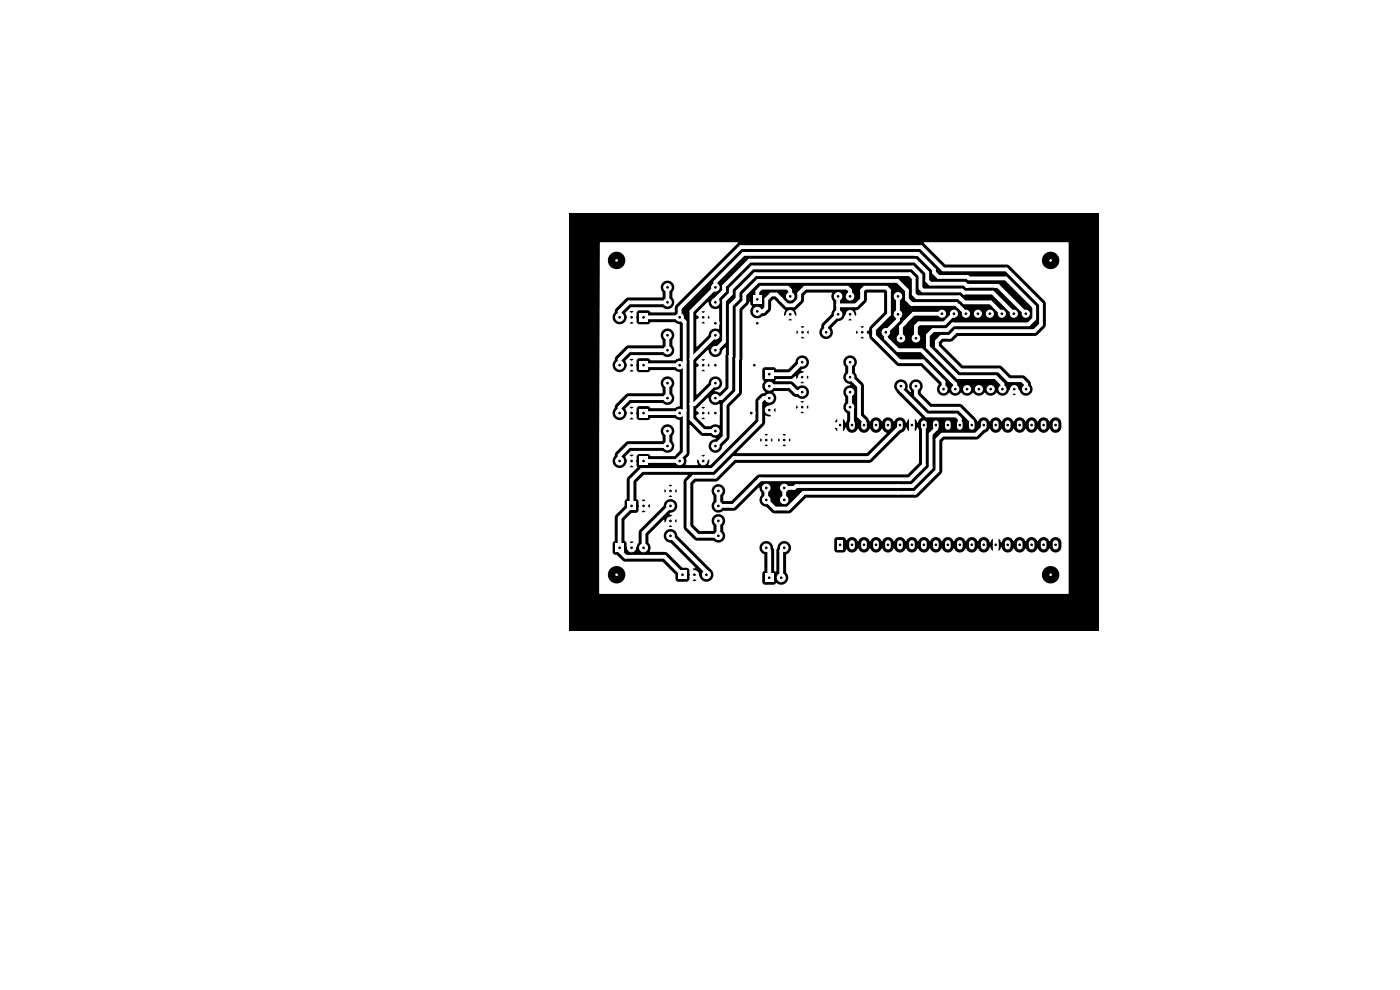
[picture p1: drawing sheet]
<svg xmlns="http://www.w3.org/2000/svg" width="297mm" height="210mm" viewBox="0 0 297 210" stroke-linecap="round" stroke-linejoin="round" font-family="sans-serif">
<path d="M120.7 45.2h112.3v88.6h-112.3z" fill="#000"/>
<g fill="#fff" stroke="#fff" stroke-width=".21">
<circle cx="166.4" cy="93.3" r=".8"/>
<circle cx="166.4" cy="103.5" r=".8"/>
<circle cx="141.6" cy="64.1" r=".8"/>
<circle cx="151.8" cy="64.1" r=".8"/>
<circle cx="141.6" cy="81.3" r=".8"/>
<circle cx="151.8" cy="81.3" r=".8"/>
<circle cx="142.2" cy="104.1" r=".8"/>
<circle cx="152.4" cy="104.1" r=".8"/>
</g>
<path d="M133.1 106.5h1.7v1.7h-1.7z" fill="#fff"/>
<g fill="#fff" stroke="#fff" stroke-width=".21">
<circle cx="136.5" cy="107.3" r=".85"/>
<circle cx="170.3" cy="70.5" r=".8"/>
<circle cx="175.3" cy="70.5" r=".8"/>
<circle cx="152.4" cy="107.3" r=".8"/>
<circle cx="142.2" cy="107.3" r=".8"/>
</g>
<path d="M177.6 114.6h1.2v2h-1.2z" fill="#fff"/>
<g fill="none" stroke="#fff" stroke-width="1.2">
<path d="M178.2 89.8v.8M180.8 89.8v.8M183.3 89.8v.8M185.8 89.8v.8M188.4 89.8v.8M190.9 89.8v.8M193.5 89.8v.8M196 89.8v.8M198.5 89.8v.8M201.1 89.8v.8M203.6 89.8v.8M206.2 89.8v.8"/>
<path d="M208.7 89.8v.8M211.2 89.8v.8M213.8 89.8v.8M216.3 89.8v.8M218.9 89.8v.8M221.4 89.8v.8M223.9 89.8v.8M180.8 115.2v.8M183.3 115.2v.8M185.8 115.2v.8M188.4 115.2v.8M190.9 115.2v.8"/>
<path d="M193.5 115.2v.8M196 115.2v.8M198.5 115.2v.8M201.1 115.2v.8M203.6 115.2v.8M206.2 115.2v.8M208.7 115.2v.8M211.2 115.2v.8M213.8 115.2v.8M216.3 115.2v.8M218.9 115.2v.8M221.4 115.2v.8"/>
<path d="M223.9 115.2v.8"/>
</g>
<g fill="#fff" stroke="#fff" stroke-width=".21">
<circle cx="141.6" cy="94.6" r=".8"/>
<circle cx="151.8" cy="94.6" r=".8"/>
<circle cx="191.1" cy="71.8" r=".8"/>
<circle cx="191.1" cy="81.9" r=".8"/>
<circle cx="142.2" cy="113.7" r=".8"/>
<circle cx="152.4" cy="113.7" r=".8"/>
<circle cx="144.2" cy="97.8" r=".8"/>
<circle cx="149.2" cy="97.8" r=".8"/>
</g>
<path d="M162.3 121.7h1.7v1.7h-1.7z" fill="#fff"/>
<g fill="#fff" stroke="#fff" stroke-width=".21">
<circle cx="165.7" cy="122.6" r=".85"/>
<circle cx="166.4" cy="106" r=".8"/>
<circle cx="166.4" cy="116.2" r=".8"/>
<circle cx="182.9" cy="70.5" r=".8"/>
<circle cx="187.9" cy="70.5" r=".8"/>
</g>
<path d="M135.7 86.8h1.7v1.7h-1.7z" fill="#fff"/>
<g fill="#fff" stroke="#fff" stroke-width=".21">
<circle cx="134" cy="87.6" r=".85"/>
<circle cx="131.4" cy="87.6" r=".85"/>
<circle cx="144.2" cy="67.3" r=".8"/>
<circle cx="149.2" cy="67.3" r=".8"/>
<circle cx="170.2" cy="76.8" r=".8"/>
<circle cx="180.3" cy="76.8" r=".8"/>
</g>
<path d="M135.7 96.9h1.7v1.7h-1.7z" fill="#fff"/>
<g fill="#fff" stroke="#fff" stroke-width=".21">
<circle cx="134" cy="97.8" r=".85"/>
<circle cx="131.4" cy="97.8" r=".85"/>
<circle cx="162.6" cy="93.3" r=".8"/>
<circle cx="162.6" cy="103.5" r=".8"/>
</g>
<path d="M162.3 78.5h1.7v1.7h-1.7z" fill="#fff"/>
<g fill="#fff" stroke="#fff" stroke-width=".21">
<circle cx="163.2" cy="81.9" r=".85"/>
<circle cx="163.2" cy="84.5" r=".85"/>
<circle cx="163.2" cy="87" r=".85"/>
<circle cx="141.6" cy="84.5" r=".8"/>
<circle cx="151.8" cy="84.5" r=".8"/>
<circle cx="170.2" cy="86.4" r=".8"/>
<circle cx="180.3" cy="86.4" r=".8"/>
<circle cx="167.6" cy="62.9" r=".8"/>
<circle cx="177.8" cy="62.9" r=".8"/>
</g>
<path d="M135.7 66.5h1.7v1.7h-1.7z" fill="#fff"/>
<g fill="#fff" stroke="#fff" stroke-width=".21">
<circle cx="134" cy="67.3" r=".85"/>
<circle cx="131.4" cy="67.3" r=".85"/>
<circle cx="170.2" cy="80" r=".8"/>
<circle cx="180.3" cy="80" r=".8"/>
<circle cx="194.3" cy="71.8" r=".8"/>
<circle cx="194.3" cy="81.9" r=".8"/>
<circle cx="180.3" cy="66.7" r=".8"/>
<circle cx="190.5" cy="66.7" r=".8"/>
</g>
<path d="M130.6 115.4h1.7v1.7h-1.7z" fill="#fff"/>
<g fill="#fff" stroke="#fff" stroke-width=".21">
<circle cx="134" cy="116.2" r=".85"/>
<circle cx="136.5" cy="116.2" r=".85"/>
</g>
<path d="M159.8 62.7h1.7v1.7h-1.7z" fill="#fff"/>
<g fill="#fff" stroke="#fff" stroke-width=".21">
<circle cx="160.7" cy="66" r=".85"/>
<circle cx="141.6" cy="71.1" r=".8"/>
<circle cx="151.8" cy="71.1" r=".8"/>
</g>
<path d="M143.9 121.1h1.7v1.7h-1.7z" fill="#fff"/>
<g fill="#fff" stroke="#fff" stroke-width=".21">
<circle cx="147.3" cy="121.9" r=".85"/>
<circle cx="149.9" cy="121.9" r=".85"/>
</g>
<path d="M135.7 76.6h1.7v1.7h-1.7z" fill="#fff"/>
<g fill="#fff" stroke="#fff" stroke-width=".21">
<circle cx="134" cy="77.5" r=".85"/>
<circle cx="131.4" cy="77.5" r=".85"/>
<circle cx="167.6" cy="66.7" r=".8"/>
<circle cx="177.8" cy="66.7" r=".8"/>
<circle cx="162.6" cy="106" r=".8"/>
<circle cx="162.6" cy="116.2" r=".8"/>
<circle cx="144.2" cy="87.6" r=".8"/>
<circle cx="149.2" cy="87.6" r=".8"/>
<circle cx="141.6" cy="74.3" r=".8"/>
<circle cx="151.8" cy="74.3" r=".8"/>
<circle cx="141.6" cy="91.4" r=".8"/>
<circle cx="151.8" cy="91.4" r=".8"/>
<circle cx="142.2" cy="110.5" r=".8"/>
<circle cx="152.4" cy="110.5" r=".8"/>
<circle cx="180.3" cy="62.9" r=".8"/>
<circle cx="190.5" cy="62.9" r=".8"/>
<circle cx="180.3" cy="83.2" r=".8"/>
<circle cx="170.2" cy="83.2" r=".8"/>
<circle cx="141.6" cy="61" r=".8"/>
<circle cx="151.8" cy="61" r=".8"/>
<circle cx="144.2" cy="77.5" r=".8"/>
<circle cx="149.2" cy="77.5" r=".8"/>
<circle cx="217.6" cy="66.5" r=".75"/>
<circle cx="215.1" cy="66.5" r=".75"/>
<circle cx="212.5" cy="66.5" r=".75"/>
<circle cx="210" cy="66.5" r=".75"/>
<circle cx="207.5" cy="66.5" r=".75"/>
<circle cx="204.9" cy="66.5" r=".75"/>
<circle cx="202.4" cy="66.5" r=".75"/>
<circle cx="199.8" cy="66.5" r=".75"/>
<circle cx="200.2" cy="82.5" r=".75"/>
<circle cx="202.7" cy="82.5" r=".75"/>
<circle cx="205.2" cy="82.5" r=".75"/>
<circle cx="207.7" cy="82.5" r=".75"/>
<circle cx="210.2" cy="82.5" r=".75"/>
<circle cx="212.7" cy="82.5" r=".75"/>
<circle cx="215.2" cy="82.5" r=".75"/>
<circle cx="217.7" cy="82.5" r=".75"/>
<circle cx="151.8" cy="87.6" r=".8"/>
<circle cx="159.4" cy="87.6" r=".8"/>
<circle cx="160" cy="77.5" r=".8"/>
<circle cx="151.8" cy="77.5" r=".8"/>
<circle cx="151.8" cy="68.6" r=".8"/>
<circle cx="160.7" cy="68.6" r=".8"/>
</g>
<path d="M159 55.3h35.2M196.7 59.6l.6 .6M141.6 61v3.1h-8.2l-2 2v1.2M151.8 63.6v.5M152.2 63.2v.9M204.6 60.2l.5 .4M205.1 60.6h.1M211.2 60.6h.5M211.2 60.6h.1M198.5 90.2v.8l-1.1 1.1v7.1l-3.8 3.9h-24.7l-.4 .4h-2.1v2.5" fill="none" stroke="#fff" stroke-width=".8"/>
<circle cx="205.1" cy="60.6" r=".4" fill="#fff"/>
<g fill="none" stroke="#fff" stroke-width=".8">
<path d="M159 55.3l-5.4 5.4v1l-1.8 1.9M194.2 55.3l2.5 2.5v1.8M194.8 53.9h-37.1l-5.9 5.9v1.2M205.2 58.7l.3 .4M151.8 64.1h.4M151.8 71.1l-5.1 5.1M196.8 73.6l6.4 6.4h8l1.5 1.5v1.1M197.3 60.2h7.3M202.2 68.8l-1.3 1.2h-2.9M205.1 60.6h.1M205.1 60.6h6.1M211.7 60.6l5.9 6"/>
<path d="M219.4 67.6l-1.2 1.2M141.6 81.3v3.2h-8.2l-2 1.9v1.2M146.7 85.7v3.2M149.2 91.4h2.6"/>
</g>
<circle cx="194.2" cy="53.9" r=".4" fill="#fff"/>
<g fill="none" stroke="#fff" stroke-width=".8">
<path d="M194.8 53.9l3.3 3.3v.6l1 .9h6.1M205.5 59.1h7.9l6 6v2.5M136.5 67.3h7.7M141.6 71.1v3.2h-8.2l-2 2v1.2M144.2 67.3l1 1v27.8l-1 1v.7h-7.7M144.2 67.3v-1.9l12.9-13h38.3l4.7 4.8h13.4l7.3 7.3v4.3l-1.4 1.4h-16.7l-1.2 1.3h-1.8l-.9 .9v1.1l5 5.1h8.1l2.1 2h2.8l.9 .9v1.1M145.2 76.8l-.6 .7h-8.1M151.8 61l-5.1 5v19.7h.6l4.5-4.4M167.6 62.9v-1.3l-.5-.6h-5.6l-.8 .9v1.6M170.2 76.8l-2.6 2.6h-4.4M177.8 64.8h3.8l1.3-1.3v-1.9l.5-.6h4.6l.6 .6v5.1l-3.2 3.2v1.3l5.4 5.4h5l4.4 4.4v1.6M177.8 62.9v3.8l-2.5 2.5v1.3"/>
<path d="M180.3 62.9v-1.3l-.5-.6h-9.1l-1.2 1.2v1.4l-1.2 1.2h-1.4l-2.2-2.3h-1.1l-1 1v1.9l-.7 .6h-1.2M180.3 76.8v3.2l1.9 1.9v6.4l1.1 1v.9M190.5 62.9v5l-2.6 2.6v1.2l2.6 2.6h5l7.2 7.2v1.1M198 70l-1.2 1.1v2.5M199.8 66.6h-6l-2.7 2.7v2.5M202.2 68.8h16M202.4 66.6l-2.1 2h-5.4l-.6 .6v2.6M204 65.6h.1M204.6 62.1h.1M204.9 66.6l-2.1-2.1h-9.4l-1-1v-1.9l-2-2h-29.6l-2.9 2.9v1.4l-1.4 1.5-.1 17.7-2.7 2.7v6.8l-1.9 2M212.5 66.6l-2.4-2.5h-5.5l-1.2-1h-8.9l-.7-.7v-3.4l-.8-.8h-32.8l-3.7 3.7v1.4l-1.5 1.5-.1 17.8-1.9 1.9h-1.2M215.1 66.6l-4.5-4.5h-6.1l-.5-.5h-8.2l-.5-.5v-2.7l-1.7-1.7h-34l-4.6 4.6v1l-1.4 1.4v8.8l-1.8 1.8"/>
<path d="M141.6 91.4v3.2h-8.2l-2 2v1.2M145.2 87l-.6 .6h-8.1M146.7 88.9l2.5 2.5M163.2 84.5h-1.2l-.7 .7v4.3l-10.2 10.2h-15l-2.1 2.2v5.4l-2.6 2.6v6.9l1.3 1.3h8.3l3.8 3.8M163.2 81.9h4.4l1.3 1.3h1.3M180.3 83.2v3.2l.5 .4v3.4M190.9 90.2v.4l-6.6 6.6h-28.6l-4 3.9h-4.5l-1.2 1.1v9.6l2 1.9h4.4v-3.2M191.1 81.9v.8l5.5 5.4h6.3l.7 .8v1.3M194.3 81.9v1.9l2.9 2.9h6.3l2.7 2.7v.8M196 90.2v8.4l-3 3.1h-31.8l-5.6 5.6h-3.2v-3.2M208.7 90.2v.4l-1.6 1.6h-7.2l-1 1v6.6l-4.7 4.7h-23.7l-3.4 3.4h-2.7l-1.8-1.9v-2.5M142.2 107.3l-5.7 5.7v3.2"/>
<path d="M142.2 113.7l7.7 7.6v.6M162.6 116.2l.6 .6v5.8M166.4 116.2l-.7 .6v5.8M170.1 104.9h.1l-3 3"/>
</g>
<g fill="#fff">
<path d="M127.3 51.4l29.2 .1-13.1 13.2-.3 .6v1h-5l-.6-.5h-1.9l-.5 .4-.1 .9-.2 .2 .2 .2 .1 .9 .5 .4h1.9l.6-.5h5l1.1 .5v7.2l-1.1 .4h-5l-.6-.4h-1.9l-.5 .4-.1 .8-.2 .3 .2 .2 .1 .9 .5 .4h1.9l.6-.5h5l1.1 .4v7.2l-1.1 .5h-5l-.6-.5h-1.9l-.5 .4-.1 .9-.2 .2 .2 .3 .1 .8 .5 .4h1.9l.6-.4h5l1.1 .4v6.5l-1.1 1.2h-5l-.7-.5h-1.8l-.4 .2-.2 1-.2 .3 .2 .2 .2 1.2-2.2 2.4-.1 4.2-.4 .4v1.2l-2.1 2.2v5.1l-.4 .6v1.9l.2 .4 .6 .1 1.3 1.2 .5 .2 8 .1 2.7 2.7v1.1l.5 .4 4-.2-.5-.4-.4 .4h-.8l.3-1.3h.4a.5 .5 0 0 0 .7 .5 .5 .5 0 0 0 .2-.8 .5 .5 0 0 0-.8 .1l-.1 .2h-.4l-.2-1.1-.2-.2-1.3-.2-3.2-3.2-3.5-.1-.2-.2a1.6 1.6 0 0 0-.2-1.8v-1.5h3.2a1.51 1.51 0 0 0 1.4 1.5l5.3 5.3v.1l-.6 .1 1.5 1.5a1.53 1.53 0 0 0 2.4 1 1.53 1.53 0 0 0-.3-2.6l-4.4-4.4h15a1.67 1.67 0 0 0 1.1 1.6v3.3l-.5 .6 .1 2.1 .5 .3h1.8l.5-.3a1.54 1.54 0 0 0 2 0 1.54 1.54 0 0 0 .4-1.9h54v.2a1.85 1.85 0 0 0 2.8 1.5 1.85 1.85 0 0 0 0-3.2 1.85 1.85 0 0 0-2.8 1.5h-54l-.2-.4v-3.8a1.45 1.45 0 0 0 1-1.7 1.45 1.45 0 0 0-1.6-1.1 1.45 1.45 0 0 0-1.3 1.4l-.2 .5v4.5l-.1 .1-.4-.3v-4.3a3.2 3.2 0 0 0-1.1-1.8 1.44 1.44 0 0 0-2 1.2h-15l-2.4-2.4a1.46 1.46 0 0 0-1.4-1.5 1.46 1.46 0 0 0-1.5 1.4l-3.2-.1 1.7-1.8h3.3l-.4-.4-.4 .4h-2.5l1.5-1.4 .1 .1 .1 .5 .4-.5 .4 .1a.4 .4 0 0 0 .5 .4 .4 .4 0 0 0 .3-.4h.5l.4 .4v-.8l-.4 .4-.5-.1a.4 .4 0 0 0-.4-.3 .4 .4 0 0 0-.4 .3h-.4l1.2-1.1-.6-.2 .2-.3a1.46 1.46 0 0 0 1.5-1.5 1.46 1.46 0 0 0-1.5-1.4 1.46 1.46 0 0 0-1.4 1.4l-5.1 5.1-.2 .5v2.3l-.5 .8-.7 .6a.5 .5 0 0 0 0-.8 .5 .5 0 0 0-.7 0 .5 .5 0 0 0 0 .8l-.7-.6v-.7l-.1-.4h.8l.4 .5 .4-.5h-1.6l-.3-.2v-4.4l1.5-1.5h.9l.4-.2h1.7l-.5-.4-.4 .4h-.8l.3-1.4h.4v.2a.5 .5 0 0 0 .6 .4 .5 .5 0 0 0 .4-.5h.4l.4 .4v-.8l-.4 .4-.4-.1a.5 .5 0 0 0-.5-.4 .5 .5 0 0 0-.5 .4l-.5-.1-.2-1.1h.8l.4 .5 .5-.5h-1.7l-.3-.2v-.4h7.6l-.4-.4-.4 .4h-6.8v-1.4h5.9l.1 .5 .3-.4 .5 .1a.4 .4 0 0 0 .5 .3 .4 .4 0 0 0 .3-.4h.5l.4 .4v-.8l-.4 .4h-.5a.4 .4 0 0 0-.4-.4 .4 .4 0 0 0-.4 .4h-.5l-.3-.4-.1 .3h-5.9v-1.1h6.8l.4 .4 .4-.4h-7.6v-.6l1.6-1.6 9.3 .1v.1l-.7 .7-.2 .5 .1 10 .1 .3 2.3 2.2 3.9 .1 .3 .2a1.43 1.43 0 0 0 1.9-.4h23.4v2.2l.2 .4 1.7 .1 .4-.2 .2-.5a1.39 1.39 0 0 0 1.3 .7 1.39 1.39 0 0 0 1.2-.9 1.36 1.36 0 0 0 1.3 .9 1.36 1.36 0 0 0 1.3-.9 1.36 1.36 0 0 0 1.2 .9 1.36 1.36 0 0 0 1.3-.9 1.36 1.36 0 0 0 1.3 .9 1.36 1.36 0 0 0 1.2-.9 1.36 1.36 0 0 0 1.3 .9 1.36 1.36 0 0 0 1.3-.9 1.36 1.36 0 0 0 1.2 .9 1.36 1.36 0 0 0 1.3-.9 1.36 1.36 0 0 0 1.3 .9 1.36 1.36 0 0 0 1.3-.9 1.36 1.36 0 0 0 1.2 .9 1.36 1.36 0 0 0 1.3-.9 1.36 1.36 0 0 0 1.3 .9 1.36 1.36 0 0 0 1.2-.9 1.36 1.36 0 0 0 1.3 .9 1.36 1.36 0 0 0 1.3-.9 1.36 1.36 0 0 0 1.2 .9 1.36 1.36 0 0 0 1.3-.9 1.35 1.35 0 0 0 1.4 .9 1.35 1.35 0 0 0 1.2-1.1l.6 .8v-1.4l.2 .1a.4 .4 0 0 0 .7 .3 .4 .4 0 0 0 0-.7 .4 .4 0 0 0-.7 .3h-.2v-1.3h1.2v2.7l.5-.8h.2a1.29 1.29 0 0 0 1.2 1.1 1.29 1.29 0 0 0 1.3-.9 1.36 1.36 0 0 0 1.3 .9 1.36 1.36 0 0 0 1.3-.9 1.36 1.36 0 0 0 1.2 .9 1.36 1.36 0 0 0 1.3-.9 1.36 1.36 0 0 0 1.3 .9 1.36 1.36 0 0 0 1.3-.9 1.31 1.31 0 0 0 1.3 .9 1.31 1.31 0 0 0 1.2-1.1l-.1-1.2a1.29 1.29 0 0 0-1.2-1 1.29 1.29 0 0 0-1.2 .9 1.36 1.36 0 0 0-1.3-.9 1.36 1.36 0 0 0-1.3 .9 1.36 1.36 0 0 0-1.2-.9 1.36 1.36 0 0 0-1.3 .9 1.36 1.36 0 0 0-1.3-.9 1.36 1.36 0 0 0-1.2 .9 1.35 1.35 0 0 0-1.4-.9 1.35 1.35 0 0 0-1.2 1.2l-.7-.9h-1.2l-.5 .8h-.2a1.29 1.29 0 0 0-1.1-1.1 1.29 1.29 0 0 0-1.4 .9 1.36 1.36 0 0 0-1.2-.9 1.36 1.36 0 0 0-1.3 .9 1.36 1.36 0 0 0-1.3-.9 1.36 1.36 0 0 0-1.2 .9 1.36 1.36 0 0 0-1.3-.9 1.36 1.36 0 0 0-1.3 .9 1.36 1.36 0 0 0-1.2-.9 1.36 1.36 0 0 0-1.3 .9 1.36 1.36 0 0 0-1.3-.9 1.36 1.36 0 0 0-1.3 .9 1.36 1.36 0 0 0-1.2-.9 1.36 1.36 0 0 0-1.3 .9 1.36 1.36 0 0 0-1.3-.9 1.36 1.36 0 0 0-1.2 .9 1.36 1.36 0 0 0-1.3-.9 1.36 1.36 0 0 0-1.3 .9 1.36 1.36 0 0 0-1.2-.9 1.36 1.36 0 0 0-1.3 .9 1.36 1.36 0 0 0-1.3-.9 1.36 1.36 0 0 0-1.3 .9 1.38 1.38 0 0 0-1.1-.9 1.38 1.38 0 0 0-1.3 .7l-.4-.5-.3-.2-1.5 .1-.4 .5h-23.4v-.1a1.53 1.53 0 0 0-.2-1.8l.1-1.1a1.45 1.45 0 0 0-.1-2.1 1.45 1.45 0 0 0-2.1 .1 1.45 1.45 0 0 0 .1 2l-.1 1.1h-2.9l-1.3-1.2v-7.4h3.9l.1 .7 .3 .5v1.1a1.47 1.47 0 0 0 0 2 1.47 1.47 0 0 0 2 .1l2.7-.2 4.9-4.8 .5 1.1v.5a1.49 1.49 0 0 0-.3 1.6 1.49 1.49 0 0 0 1.4 .9l1.5 1.4h3.2l.6-.2 3.1-3.1 23.5-.1 .3-.2 5-5 .1-.4v-6.2l.4-.4 7.1-.1 1.5-1.4 .6-.3 .5-.6a1.36 1.36 0 0 0 1.2 .9 1.36 1.36 0 0 0 1.3-.9 1.36 1.36 0 0 0 1.3 .9 1.36 1.36 0 0 0 1.2-.9 1.36 1.36 0 0 0 1.3 .9 1.36 1.36 0 0 0 1.3-.9 1.36 1.36 0 0 0 1.2 .9 1.36 1.36 0 0 0 1.3-.9 1.36 1.36 0 0 0 1.3 .9 1.36 1.36 0 0 0 1.2-.9 1.31 1.31 0 0 0 1.4 .9 1.31 1.31 0 0 0 1.2-1.1l-.1-1.2a1.29 1.29 0 0 0-1.2-1 1.29 1.29 0 0 0-1.2 .9 1.36 1.36 0 0 0-1.3-.9 1.36 1.36 0 0 0-1.3 .9 1.36 1.36 0 0 0-1.2-.9 1.36 1.36 0 0 0-1.3 .9 1.36 1.36 0 0 0-1.3-.9 1.36 1.36 0 0 0-1.2 .9 1.36 1.36 0 0 0-1.3-.9 1.36 1.36 0 0 0-1.3 .9 1.36 1.36 0 0 0-1.2-.9 1.36 1.36 0 0 0-1.3 .9 1.36 1.36 0 0 0-1.3-.9 1.36 1.36 0 0 0-1.3 .9l-.4-.7-3-2.9-.4-.1-6-.1-2.2-2.2v-.5a1.47 1.47 0 0 0-.2-2.1 1.47 1.47 0 0 0-2.1 .2 1.47 1.47 0 0 0 .2 2.1h-.2l-.6-.5a1.47 1.47 0 0 0-1.6-2.1 1.47 1.47 0 0 0-.8 2.5l.2 .3 5.2 5.2-.6 .6-.2 .6-.6-.9v2.7l.5-.8 .4 .6v6.9l-2.4 2.4h-31.5l-.5 .3-5.4 5.3-1.7 .1v-1.2a1.44 1.44 0 0 0-.5-2.3 1.44 1.44 0 0 0-2 1.2h-3.9v-1.4l.5-.4h4.2l.4-.2 4-3.8h28.4l.4-.2 6.2-6.2a1.46 1.46 0 0 0 1-1.1l.7 .8v-1.4l.2 .1a.4 .4 0 0 0 .6 .3 .4 .4 0 0 0 0-.7 .4 .4 0 0 0-.6 .3h-.2v-1.3l-.6 .8h-.1a1.3 1.3 0 0 0-1.2-1.1 1.3 1.3 0 0 0-1.3 .9 1.36 1.36 0 0 0-1.3-.9 1.36 1.36 0 0 0-1.3 .9 1.36 1.36 0 0 0-1.2-.9 1.36 1.36 0 0 0-1.3 .9l-1.3-1.6v-6l-.3-.5-1.2-1.3-.4-1v-1.2a1.45 1.45 0 0 0-.1-2 1.45 1.45 0 0 0-2 0 1.45 1.45 0 0 0 0 2.1v1.1a1.52 1.52 0 0 0-.2 1.6 1.52 1.52 0 0 0 1.3 .9v.2a1.53 1.53 0 0 0-1.4 .9 1.53 1.53 0 0 0 .3 1.6v1.2a1.52 1.52 0 0 0 .4 2.3v1.4l-.2 .5h-.2l-.5-.8v2.7l.7-.8a1.33 1.33 0 0 0 1.1 1.1 1.33 1.33 0 0 0 1.4-.9 1.36 1.36 0 0 0 1.3 .9 1.36 1.36 0 0 0 1.3-.9 1.36 1.36 0 0 0 1.2 .9 1.36 1.36 0 0 0 1.3-.9l1 1-4.2 4.2-27.5-.1 1.3-1.4h9.1l-.4-.4-.4 .4h-3l-.4-.4-.4 .4h-4.5l1.3-1.4h2.3v.5l.4-.4 .5 .1a.4 .4 0 0 0 .4 .3 .4 .4 0 0 0 .4-.4h.4l.4 .4 .1-.5h1.2v.5l.4-.4h.5a.4 .4 0 0 0 .3 .4 .4 .4 0 0 0 .5-.4h.4l.4 .4v-.7l-.4 .3h-.4a.4 .4 0 0 0-.4-.4 .4 .4 0 0 0-.4 .4h-.5l-.4-.3v.2h-1.2l-.1-.2-.4 .3h-.4a.4 .4 0 0 0-.4-.4 .4 .4 0 0 0-.4 .4h-.5l-.4-.3v.2h-2.3l1.2-1.1h2l.4 .4 .4-.4h3l.4 .4 .4-.4h-6.6l1.3-1.3h15.6l.5 .7v-.7h-16.1l.6-.7h15.7a.4 .4 0 0 0 .5 .5 .4 .4 0 0 0 .2-.7 .4 .4 0 0 0-.7 .1l-15.7 .1 .2-.5h15.3v-.8l-.5 .8h-14.8v-1.4l1.3 .1-.6-.7h7.6l-.4-.4-.4 .4h-6.8l-.2-.2a.5 .5 0 0 0 .6 .1 .5 .5 0 0 0 .3-.5h.3l.5 .4v-.8l-.5 .4-.3-.1a.5 .5 0 0 0-.3-.4 .5 .5 0 0 0-.6 .1l.3-.3h5.8v.5l.4-.5 .5 .1a.4 .4 0 0 0 .4 .4 .4 .4 0 0 0 .4-.4h.4l.4 .4v-.8l-.4 .4-.4-.1a.4 .4 0 0 0-.4-.3 .4 .4 0 0 0-.4 .3h-.5l-.4-.3v.3h-5.8l1.1-.7 .3-.5h5.3l.4 .4 .4-.4h-6.1a1.66 1.66 0 0 0-.4-1.9l.2-.2h2.9l1.2 1.1 .7 .1a1.47 1.47 0 0 0 2.1 0 1.47 1.47 0 0 0 0-2 1.47 1.47 0 0 0-2-.2l-.8-.8h2.2l-.4-.3-.4 .3h-1.4l-.7-.3h-3.1l-.1-.2 .2-.3h3.2l.8-.6 .2 .1v.5l.5-.4h.4a.4 .4 0 0 0 .4 .4 .4 .4 0 0 0 .4-.4h.4l.4 .4v-.8l-.4 .4h-.4a.4 .4 0 0 0-.4-.4 .4 .4 0 0 0-.4 .4h-.4l1.2-1.2-.6-.2 .2-.3a1.46 1.46 0 0 0 1.4-1.5 1.46 1.46 0 0 0-1.4-1.4 1.46 1.46 0 0 0-1.5 1.4l-1.5 1.5h-2.5l-.6-.4h-2l-.4 .5 .1 2.1a.47 .47 0 0 1 .3 .4 .47 .47 0 0 1-.3 .4 1.68 1.68 0 0 0 .5 1.9l-1 .5-1 1.2-.1 4.2-9.5 9.5h-.4l.2-.7-.1-.5-.7 .7h-.2a.4 .4 0 0 0 0-.6 .4 .4 0 0 0-.6 0 .4 .4 0 0 0 0 .6h-.2l-.8-.7 .1 1.2h-2.6l.2-.7-.1-.7 .7-.6h2.6l.4 .3 .4-.3h-3.4l.1-.4v-6h.2l2.2 2.2 2 .1 1.1 .4v.2a1.47 1.47 0 0 0-1.5 1.4 1.47 1.47 0 0 0 1.4 1.5 1.47 1.47 0 0 0 1.5-1.4l1.3-1.3 .3-.6v-6.5l2.4-2.4 .2-.6 .1-11.5h13.2l-.4-.4-.4 .4h-12.4v-1.3h11.5v.5l.4-.5 .5 .1a.4 .4 0 0 0 .4 .4 .4 .4 0 0 0 .4-.4h.4l.4 .4v-.8l-.4 .4-.4-.1a.4 .4 0 0 0-.4-.3 .4 .4 0 0 0-.4 .3h-.5l-.4-.3v.3h-11.5v-1.2h12.4l.4 .4 .4-.4h-13.2v-1.3h10.5l-.4-.4-.4 .4h-9.7v-2.1l1.2-1.2 .3-.6 .2 .1v.5a.47 .47 0 0 1 .3 .4 .47 .47 0 0 1-.2 .5 1.51 1.51 0 0 0 .6 1.8 1.51 1.51 0 0 0 1.9-.2l.4-.1 .5-.3a1.73 1.73 0 0 0 .9-1.2v-1.6l.6-.4 2.1 2.1a.25 .25 0 0 1 .3 .1 .25 .25 0 0 1-.1 .3l-.2 .6 .1 .5 .7-.8h.2a.43 .43 0 0 0 .2 .8 .43 .43 0 0 0 .5-.6l-.1-.1 .2-.1 .8 .8v-.5l-.2-.8 1.6-1.6 .3-.5v-1.1l.6-.5h5.2l.1 .1a1.54 1.54 0 0 0 .3 1.7v1.7l-.5 1.1-1.8 1.9-.3 .9a1.44 1.44 0 0 0-.1 1.9 1.44 1.44 0 0 0 1.9 .3h7.3l-.4-.4-.4 .4h-6.5l.5-.5 .2-.8h4.9l.1 .5 .3-.5h.5a.4 .4 0 0 0 .5 .5 .4 .4 0 0 0 .2-.7 .4 .4 0 0 0-.7 .1l-.5 .1-.3-.3-.1 .3h-4.9l-.3-.8 .3-.4h5.8l.4 .4 .4-.4h-6.6l1.2-1.1 .6-.2h2.2l-.4-.4-.4 .4h-1.4l1.3-1.6 .3 .1a.4 .4 0 0 0 0 .6 .4 .4 0 0 0 .5 0 .4 .4 0 0 0 0-.6l.3-.1 .7 .8v-.5l-.1-.7 .8-.3 1.5-1.6 .2-1.9h3.5v4.2l-2.9 2.9-.2 .9-.6 .4 .6 .4 .1 .8 5.8 5.8 .4 .2h4.7l3.7 3.8a1.48 1.48 0 0 0 .2 2.1 1.48 1.48 0 0 0 2.1-.3 1.52 1.52 0 0 0 2.5 0 1.51 1.51 0 0 0 2.5 0 1.52 1.52 0 0 0 2.5 0 1.51 1.51 0 0 0 2.5 0 1.46 1.46 0 0 0 2 .5h2.1l-.3-.4-.4 .4h-1.4l.3-.3 .4-.7 .7-.6a.5 .5 0 0 0 0 .7 .5 .5 0 0 0 .7 0 .5 .5 0 0 0 0-.7l.8 .6a1.41 1.41 0 0 0 2 1 1.41 1.41 0 0 0 .4-2.2l-.2-.8-1.2-1.1-2.9-.1-2.2-2-8-.1-4.4-4.4v-.2l.3-.4 1.9-.1 1.2-1.1 16.5-.1 1.9-1.7 .2-.4 .1-4.7-.3-.6-7.5-7.5-.3-.1-13.2-.1-1.1-1h21.5a1.85 1.85 0 0 0 2.6 1.8 1.85 1.85 0 0 0 .4-3.1 1.85 1.85 0 0 0-2.9 1.1l-.1 .2h-21.5l-3.5-3.6h30.7l-.1 74.5h-99.4l-.1-4.2h1.9a1.85 1.85 0 0 0 2.6 1.8 1.85 1.85 0 0 0 .4-3.1 1.85 1.85 0 0 0-3 1.1v.2h-1.9v-24.1h2.9a1.49 1.49 0 0 0 2.2 1.4h2.2l-.4-.5-.4 .5h-1.4l.5-.5 .4-.9h.4a.5 .5 0 0 0 .6 .6 .5 .5 0 0 0 .3-.8 .5 .5 0 0 0-.9 .1v.1h-.4l-.4-.8 .3-.4h.6l.4 .4 .4-.4h-1.4l.9-.8h6.7a1.46 1.46 0 0 0 2.1-.1 1.46 1.46 0 0 0-.1-2l.1-1.2a1.45 1.45 0 0 0-.1-2 1.45 1.45 0 0 0-2.1 .1 1.45 1.45 0 0 0 .1 2v1l-.2 .1h-7.3l-2.5 2.3-.6 1.8h-2.9v-10.2h2.9v.2a1.49 1.49 0 0 0 2.2 1.2h2.2l-.4-.4-.4 .4h-1.4l.5-.5 .4-.8h.4a.5 .5 0 0 0 .6 .5 .5 .5 0 0 0 .3-.8 .5 .5 0 0 0-.9 .1v.2h-.4l-.4-.9 .3-.3h.6l.4 .4 .4-.4h-1.4l.9-.9h6.7a1.46 1.46 0 0 0 2.1-.1 1.46 1.46 0 0 0-.1-2l.1-1.1a1.45 1.45 0 0 0-.1-2.1 1.45 1.45 0 0 0-2.1 .1 1.45 1.45 0 0 0 .1 2v1l-.2 .1-7.3 .1-2.5 2.3-.6 1.7h-2.9l.1-10.1h2.8v.2a1.49 1.49 0 0 0 2.2 1.1h2.2l-.4-.4-.4 .4h-1.4l.5-.5 .4-.8h.4a.5 .5 0 0 0 .6 .6 .5 .5 0 0 0 .3-.9 .5 .5 0 0 0-.9 .2v.1h-.4l-.4-.8 .3-.4h.6l.4 .4 .4-.4h-1.4l.9-.9 6.7 .1a1.46 1.46 0 0 0 2.1-.1 1.46 1.46 0 0 0-.1-2.1l.1-1.1a1.45 1.45 0 0 0-.1-2 1.45 1.45 0 0 0-2.1 0 1.45 1.45 0 0 0 .1 2.1v.9l-.2 .2h-7.3l-2.5 2.3-.6 1.8h-2.8v-10.2h2.8v.2a1.49 1.49 0 0 0 2.2 1.2h2.2l-.4-.4-.4 .4h-1.4l.5-.5 .4-.9h.4a.5 .5 0 0 0 .6 .6 .5 .5 0 0 0 .3-.8 .5 .5 0 0 0-.9 .1v.1h-.4l-.4-.8 .3-.4h.6l.4 .5 .4-.5h-1.4l.9-.8h6.7a1.46 1.46 0 0 0 2.1-.1 1.46 1.46 0 0 0-.1-2l.1-1.2a1.45 1.45 0 0 0-.1-2 1.45 1.45 0 0 0-2.1 .1 1.45 1.45 0 0 0 .1 2v1l-.2 .1h-7.3l-2.5 2.3-.6 1.8h-2.8v-12.1h1.8a1.85 1.85 0 0 0 2.6 1.8 1.85 1.85 0 0 0 .4-3.1 1.85 1.85 0 0 0-3 1.1v.2h-1.8z"/>
<path d="M147.7 86.7l.4-.3h.7l.4 .4 .4-.4h-1.5l2.1-2a1.59 1.59 0 0 0 2.4 1.3l.1 4.5a1.85 1.85 0 0 0-2 .2h-1.1l-1.5-1.5h1.5l-.4-.4-.4 .4h-.7l-.3-.4-.1-.5h.2l.4-.4h.5a.4 .4 0 0 0 .4 .4 .4 .4 0 0 0 .4-.4h.4l.4 .4v-.8l-.4 .4h-.4a.4 .4 0 0 0-.4-.4 .4 .4 0 0 0-.4 .4h-.5l-.5-.3z"/>
<path d="M148.1 76.2h.7l.4 .4 .4-.4h-1.5l2.1-2a1.49 1.49 0 0 0 1.5 1.5 1.49 1.49 0 0 0 1.5-1.4l.6-.6h.2l-.1 8.4-1.2 1.2-1-.3v-.2a1.48 1.48 0 0 0 1.5-1.4 1.48 1.48 0 0 0-1.4-1.5 1.48 1.48 0 0 0-1.5 1.4l-2.4 2.3h-.2v-4.9h1.9l-.4-.4-.4 .4h-1.1v-.8h.2l.4-.5h.5a.4 .4 0 0 0 .4 .5 .4 .4 0 0 0 .4-.4h.4l.4 .4v-.8l-.4 .4h-.4a.4 .4 0 0 0-.4-.4 .4 .4 0 0 0-.4 .3h-.5l-.6-.3v-.5z"/>
<path d="M148.1 66.1h.7l.4 .4 .4-.4h-1.5l2.1-2.1a1.59 1.59 0 0 0 2.3 1.4v4.4a1.6 1.6 0 0 0-2.2 1.3l-2.4 2.4h-.2v-5h1.9l-.4-.3-.4 .3h-1.1v-.8h.2l.4-.4h.5a.4 .4 0 0 0 .4 .4 .4 .4 0 0 0 .4-.4h.4l.4 .4v-.8l-.4 .4h-.4a.4 .4 0 0 0-.4-.4 .4 .4 0 0 0-.4 .4h-.5l-.6-.4v-.4z"/>
</g>
<g fill="#000" stroke="#000" stroke-width=".21">
<circle cx="131.4" cy="77.5" r=".17"/>
<circle cx="131.4" cy="67.3" r=".17"/>
<circle cx="134" cy="77.5" r=".17"/>
<circle cx="134" cy="67.3" r=".17"/>
<circle cx="136.5" cy="77.5" r=".17"/>
<circle cx="136.5" cy="67.3" r=".17"/>
<circle cx="141.6" cy="64.1" r=".17"/>
<circle cx="141.6" cy="61" r=".17"/>
<circle cx="141.6" cy="71.1" r=".17"/>
<circle cx="141.6" cy="74.3" r=".17"/>
<circle cx="144.2" cy="77.5" r=".17"/>
<circle cx="144.2" cy="67.3" r=".17"/>
<circle cx="149.2" cy="67.3" r=".17"/>
<circle cx="149.2" cy="77.5" r=".17"/>
<circle cx="151.8" cy="64.1" r=".17"/>
<circle cx="151.8" cy="71.1" r=".17"/>
<circle cx="151.8" cy="68.6" r=".17"/>
<circle cx="151.8" cy="61" r=".17"/>
<circle cx="151.8" cy="77.5" r=".17"/>
<circle cx="151.8" cy="74.3" r=".17"/>
<circle cx="160" cy="77.5" r=".17"/>
<circle cx="160.7" cy="63.5" r=".17"/>
<circle cx="160.7" cy="68.6" r=".17"/>
<circle cx="160.7" cy="66" r=".17"/>
<circle cx="163.2" cy="79.4" r=".17"/>
<circle cx="167.6" cy="62.9" r=".17"/>
<circle cx="167.6" cy="66.7" r=".17"/>
<circle cx="170.2" cy="76.8" r=".17"/>
<circle cx="170.3" cy="70.5" r=".17"/>
<circle cx="175.3" cy="70.5" r=".17"/>
<circle cx="177.8" cy="66.7" r=".17"/>
<circle cx="177.8" cy="62.9" r=".17"/>
<circle cx="180.3" cy="76.8" r=".17"/>
<circle cx="180.3" cy="66.7" r=".17"/>
<circle cx="180.3" cy="62.9" r=".17"/>
<circle cx="182.9" cy="70.5" r=".17"/>
<circle cx="187.9" cy="70.5" r=".17"/>
<circle cx="190.5" cy="62.9" r=".17"/>
<circle cx="190.5" cy="66.7" r=".17"/>
<circle cx="191.1" cy="71.8" r=".17"/>
<circle cx="194.3" cy="71.8" r=".17"/>
<circle cx="199.8" cy="66.6" r=".17"/>
<circle cx="202.4" cy="66.6" r=".17"/>
<circle cx="204.9" cy="66.6" r=".17"/>
<circle cx="207.5" cy="66.6" r=".17"/>
<circle cx="210" cy="66.6" r=".17"/>
<circle cx="212.5" cy="66.6" r=".17"/>
<circle cx="215.1" cy="66.6" r=".17"/>
<circle cx="217.6" cy="66.6" r=".17"/>
<circle cx="131.4" cy="97.8" r=".17"/>
<circle cx="131.4" cy="87.6" r=".17"/>
<circle cx="134" cy="87.6" r=".17"/>
<circle cx="134" cy="97.8" r=".17"/>
<circle cx="136.5" cy="97.8" r=".17"/>
<circle cx="136.5" cy="87.6" r=".17"/>
<circle cx="141.6" cy="91.4" r=".17"/>
<circle cx="141.6" cy="94.6" r=".17"/>
<circle cx="141.6" cy="84.5" r=".17"/>
<circle cx="141.6" cy="81.3" r=".17"/>
<circle cx="144.2" cy="87.6" r=".17"/>
<circle cx="144.2" cy="97.8" r=".17"/>
<circle cx="149.2" cy="97.8" r=".17"/>
<circle cx="149.2" cy="87.6" r=".17"/>
<circle cx="151.8" cy="84.5" r=".17"/>
<circle cx="151.8" cy="94.6" r=".17"/>
<circle cx="151.8" cy="87.6" r=".17"/>
<circle cx="151.8" cy="91.4" r=".17"/>
<circle cx="151.8" cy="81.3" r=".17"/>
<circle cx="159.4" cy="87.6" r=".17"/>
<circle cx="162.6" cy="93.3" r=".17"/>
<circle cx="163.2" cy="84.5" r=".17"/>
<circle cx="163.2" cy="81.9" r=".17"/>
<circle cx="163.2" cy="87" r=".17"/>
<circle cx="166.4" cy="93.3" r=".17"/>
<circle cx="170.2" cy="80" r=".17"/>
<circle cx="170.2" cy="83.2" r=".17"/>
<circle cx="170.2" cy="86.4" r=".17"/>
<circle cx="178.2" cy="90.2" r=".17"/>
<circle cx="180.3" cy="83.2" r=".17"/>
<circle cx="180.3" cy="80" r=".17"/>
<circle cx="180.3" cy="86.4" r=".17"/>
<circle cx="180.8" cy="90.2" r=".17"/>
<circle cx="183.3" cy="90.2" r=".17"/>
<circle cx="185.8" cy="90.2" r=".17"/>
<circle cx="188.4" cy="90.2" r=".17"/>
<circle cx="190.9" cy="90.2" r=".17"/>
<circle cx="191.1" cy="81.9" r=".17"/>
<circle cx="193.5" cy="90.2" r=".17"/>
<circle cx="194.3" cy="81.9" r=".17"/>
<circle cx="196" cy="90.2" r=".17"/>
<circle cx="198.5" cy="90.2" r=".17"/>
<circle cx="200.2" cy="82.5" r=".17"/>
<circle cx="201.1" cy="90.2" r=".17"/>
<circle cx="202.7" cy="82.5" r=".17"/>
<circle cx="203.6" cy="90.2" r=".17"/>
<circle cx="205.2" cy="82.5" r=".17"/>
<circle cx="206.2" cy="90.2" r=".17"/>
<circle cx="207.7" cy="82.5" r=".17"/>
<circle cx="208.7" cy="90.2" r=".17"/>
<circle cx="210.2" cy="82.5" r=".17"/>
<circle cx="211.2" cy="90.2" r=".17"/>
<circle cx="212.7" cy="82.5" r=".17"/>
<circle cx="213.8" cy="90.2" r=".17"/>
<circle cx="215.2" cy="82.5" r=".17"/>
<circle cx="216.3" cy="90.2" r=".17"/>
<circle cx="217.7" cy="82.5" r=".17"/>
<circle cx="218.9" cy="90.2" r=".17"/>
<circle cx="221.4" cy="90.2" r=".17"/>
<circle cx="223.9" cy="90.2" r=".17"/>
<circle cx="131.4" cy="116.2" r=".17"/>
<circle cx="134" cy="116.2" r=".17"/>
<circle cx="134" cy="107.3" r=".17"/>
<circle cx="136.5" cy="116.2" r=".17"/>
<circle cx="136.5" cy="107.3" r=".17"/>
<circle cx="142.2" cy="104.1" r=".17"/>
<circle cx="142.2" cy="113.7" r=".17"/>
<circle cx="142.2" cy="110.5" r=".17"/>
<circle cx="142.2" cy="107.3" r=".17"/>
<circle cx="152.4" cy="104.1" r=".17"/>
<circle cx="152.4" cy="110.5" r=".17"/>
<circle cx="152.4" cy="107.3" r=".17"/>
<circle cx="152.4" cy="113.7" r=".17"/>
<circle cx="162.6" cy="103.5" r=".17"/>
<circle cx="162.6" cy="106" r=".17"/>
<circle cx="162.6" cy="116.2" r=".17"/>
<circle cx="166.4" cy="116.2" r=".17"/>
<circle cx="166.4" cy="106" r=".17"/>
<circle cx="166.4" cy="103.5" r=".17"/>
<circle cx="178.2" cy="115.6" r=".17"/>
<circle cx="180.8" cy="115.6" r=".17"/>
<circle cx="183.3" cy="115.6" r=".17"/>
<circle cx="185.8" cy="115.6" r=".17"/>
<circle cx="188.4" cy="115.6" r=".17"/>
<circle cx="190.9" cy="115.6" r=".17"/>
<circle cx="193.5" cy="115.6" r=".17"/>
<circle cx="196" cy="115.6" r=".17"/>
<circle cx="198.5" cy="115.6" r=".17"/>
<circle cx="201.1" cy="115.6" r=".17"/>
<circle cx="203.6" cy="115.6" r=".17"/>
<circle cx="206.2" cy="115.6" r=".17"/>
<circle cx="208.7" cy="115.6" r=".17"/>
<circle cx="211.2" cy="115.6" r=".17"/>
<circle cx="213.8" cy="115.6" r=".17"/>
<circle cx="216.3" cy="115.6" r=".17"/>
<circle cx="218.9" cy="115.6" r=".17"/>
<circle cx="221.4" cy="115.6" r=".17"/>
<circle cx="223.9" cy="115.6" r=".17"/>
<circle cx="144.8" cy="121.9" r=".17"/>
<circle cx="147.3" cy="121.9" r=".17"/>
<circle cx="149.9" cy="121.9" r=".17"/>
<circle cx="163.2" cy="122.6" r=".17"/>
<circle cx="165.7" cy="122.6" r=".17"/>
</g>
<g fill="#fff" stroke="#fff" stroke-width=".21">
<circle cx="222.9" cy="121.9" r=".17"/>
<circle cx="130.8" cy="55.2" r=".17"/>
<circle cx="130.8" cy="121.9" r=".17"/>
<circle cx="222.9" cy="55.2" r=".17"/>
</g>
</svg>
